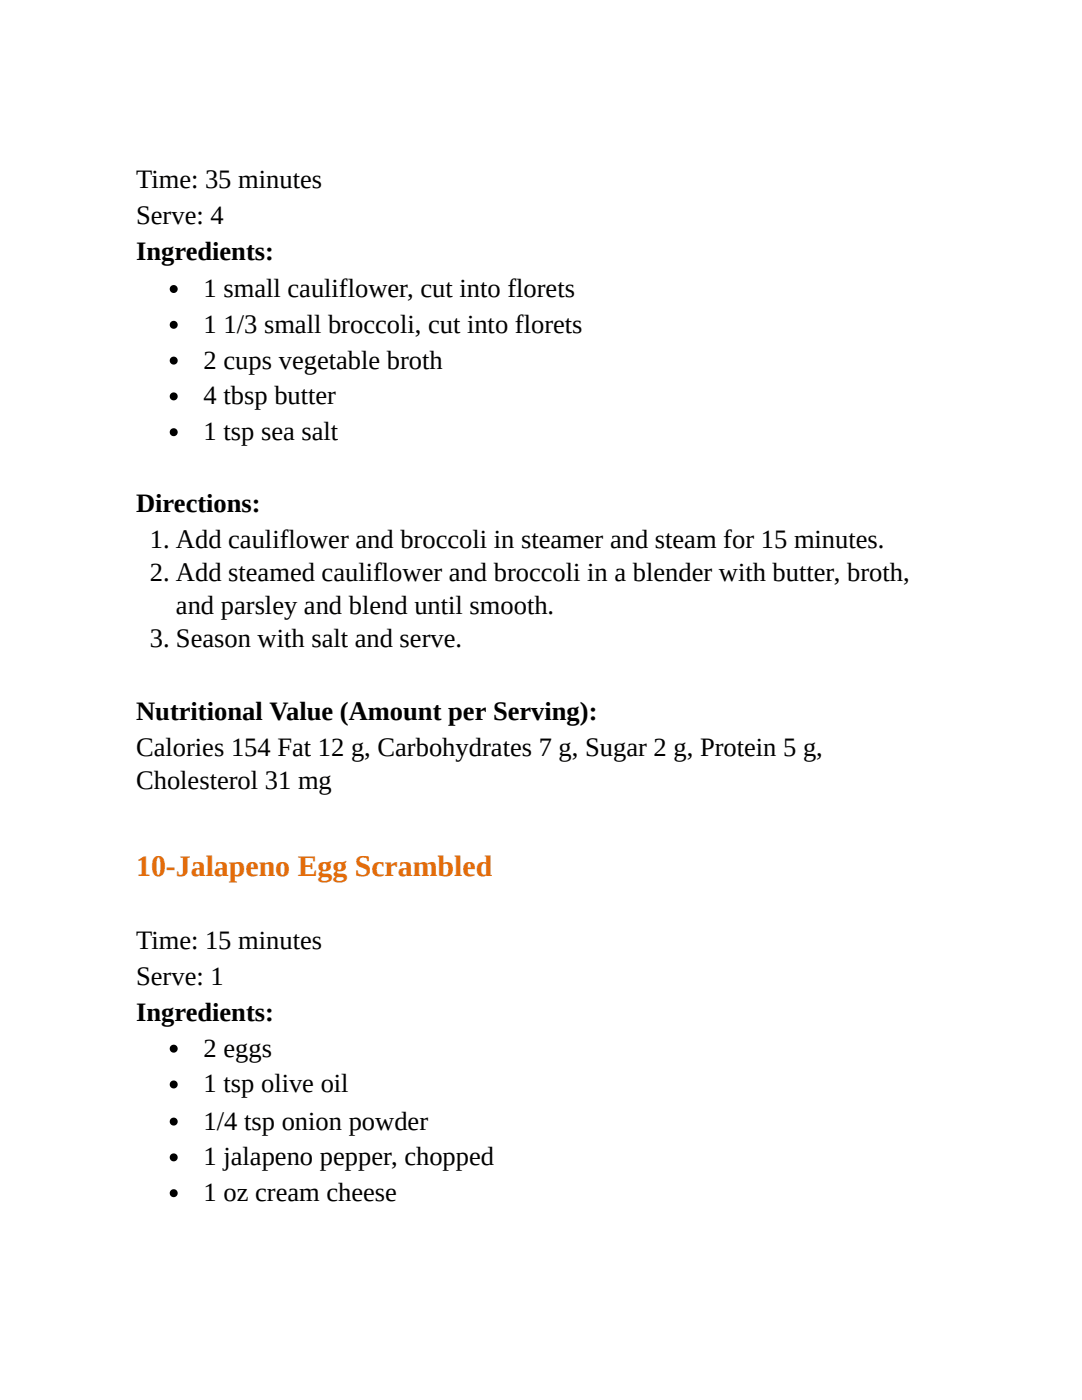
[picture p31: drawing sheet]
<svg xmlns="http://www.w3.org/2000/svg" width="216mm" height="279mm" viewBox="0 0 216 279" stroke-linecap="round" stroke-linejoin="round" font-family="sans-serif">
<defs><g id="words">
<text font-size="6" fill="#e36c0a" x="27.2" y="174.9">10-Jalapeno Egg Scrambled</text>
<g font-size="5.3">
<text x="27.2" y="37.6">Time: 35 minutes</text>
<text x="27.2" y="44.7">Serve: 4</text>
<text x="27.2" y="51.9">Ingredients:</text>
<text x="40.6" y="59.3">1 small cauliflower, cut into florets</text>
<text x="40.6" y="66.4">1 1/3 small broccoli, cut into florets</text>
<text x="40.6" y="73.6">2 cups vegetable broth</text>
<text x="40.6" y="80.7">4 tbsp butter</text>
<text x="40.6" y="87.8">1 tsp sea salt</text>
<text x="27.2" y="102.1">Directions:</text>
<text x="29.9" y="109.3">1. Add cauliflower and broccoli in steamer and steam for 15 minutes.</text>
<text x="29.9" y="115.9">2. Add steamed cauliflower and broccoli in a blender with butter, broth,</text>
<text x="35.1" y="122.5">and parsley and blend until smooth.</text>
<text x="29.9" y="129.1">3. Season with salt and serve.</text>
<text x="27.2" y="143.7">Nutritional Value (Amount per Serving):</text>
<text x="27.2" y="150.8">Calories 154 Fat 12 g, Carbohydrates 7 g, Sugar 2 g, Protein 5 g,</text>
<text x="27.2" y="157.4">Cholesterol 31 mg</text>
<text x="27.2" y="189.4">Time: 15 minutes</text>
<text x="27.2" y="196.6">Serve: 1</text>
<text x="27.2" y="203.7">Ingredients:</text>
<text x="40.6" y="210.9">2 eggs</text>
<text x="40.6" y="218">1 tsp olive oil</text>
<text x="40.6" y="225.4">1/4 tsp onion powder</text>
<text x="40.6" y="232.6">1 jalapeno pepper, chopped</text>
<text x="40.6" y="239.7">1 oz cream cheese</text>
</g>
</g></defs>
<g fill="#000">
<circle cx="34.7" cy="57.7" r=".79"/>
<circle cx="34.7" cy="72" r=".79"/>
<circle cx="34.7" cy="64.8" r=".79"/>
<circle cx="34.7" cy="79.1" r=".79"/>
<circle cx="34.7" cy="86.3" r=".79"/>
<circle cx="34.7" cy="216.4" r=".79"/>
<circle cx="34.7" cy="209.3" r=".79"/>
<circle cx="34.7" cy="238.1" r=".79"/>
<circle cx="34.7" cy="231" r=".79"/>
<circle cx="34.7" cy="223.8" r=".79"/>
</g>
<use href="#words"/>
</svg>
